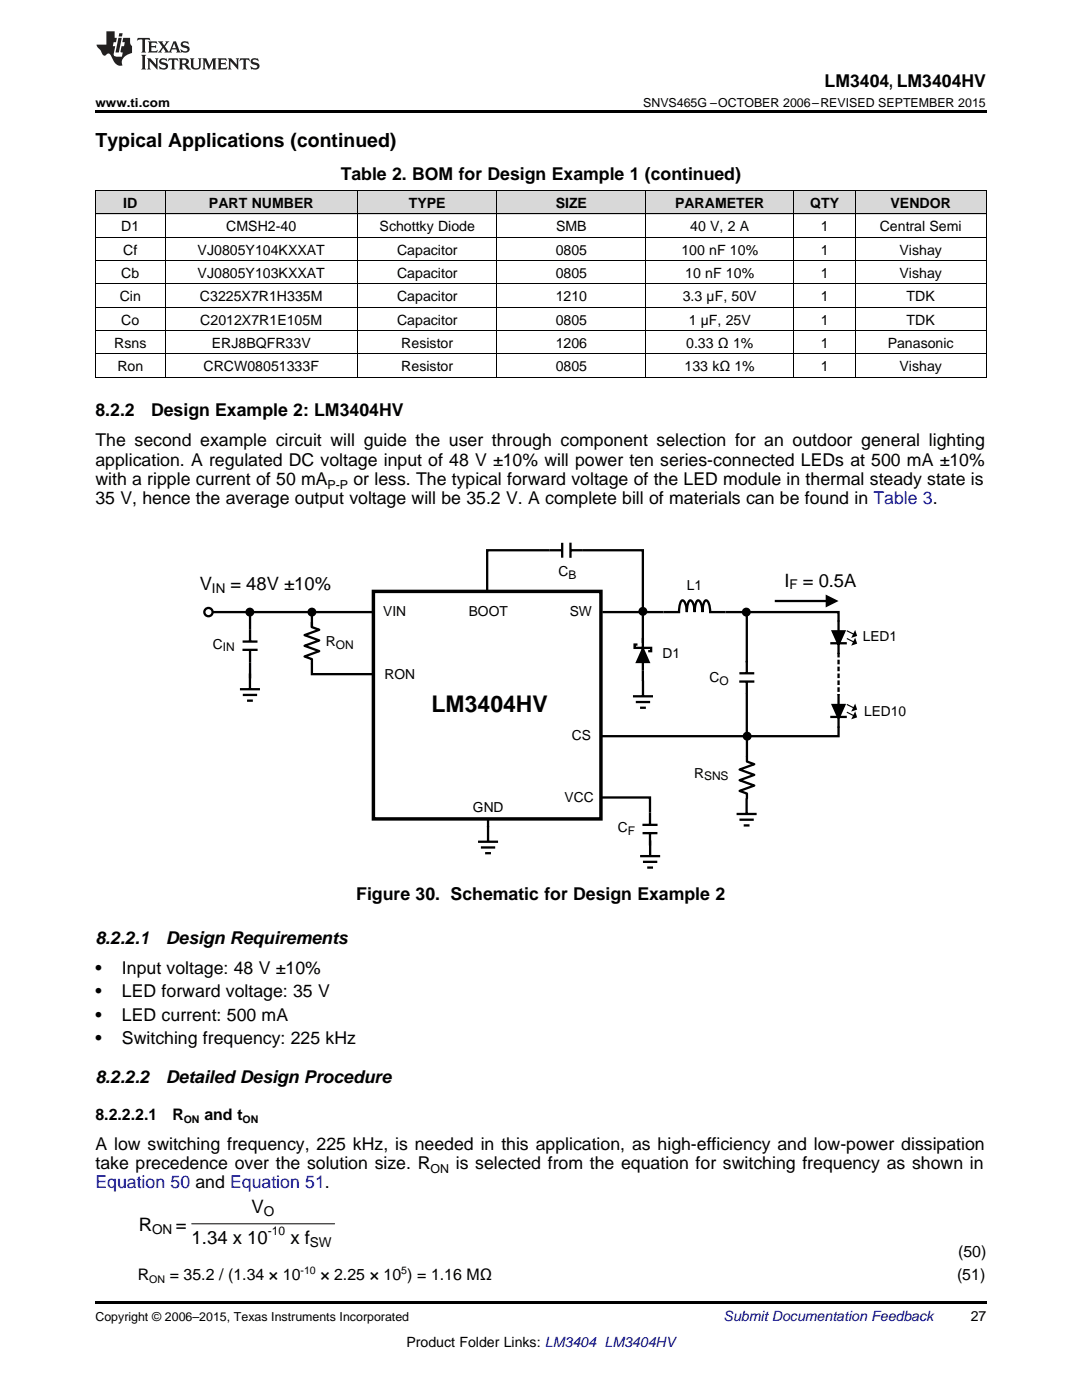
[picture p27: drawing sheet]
<svg xmlns="http://www.w3.org/2000/svg" width="216mm" height="279mm" viewBox="0 0 216 279" stroke-linecap="round" stroke-linejoin="round" font-family="sans-serif">
<defs><g id="words">
<text font-size="4.6" x="86.1" y="142.1">LM3404HV</text>
<text font-size="3.9" x="19" y="29.3">Typical Applications (continued)</text>
<g font-size="3.7">
<text x="39.8" y="117.7">V</text>
<text x="46" y="117.7">= 48V ±10%</text>
<text x="156.5" y="117.1">I</text>
<text x="160.2" y="117.1">= 0.5A</text>
<text x="27.7" y="245.6">R</text>
<text x="35.1" y="245.6">=</text>
<text x="50.2" y="242.1">V</text>
<text x="38.2" y="248.3">1.34 x 10</text>
<text x="57.9" y="248.3">x f</text>
</g>
<g font-size="3.5">
<text x="164.5" y="17.3">LM3404, LM3404HV</text>
<text x="68" y="36">Table 2. BOM for Design Example 1 (continued)</text>
<text x="19" y="83.1">8.2.2</text>
<text x="30.1" y="83.1">Design Example 2: LM3404HV</text>
<text x="19" y="89">The second example circuit will guide the user through component selection for an outdoor general lighting</text>
<text x="19" y="92.9">application. A regulated DC voltage input of 48 V ±10% will power ten series-connected LEDs at 500 mA ±10%</text>
<text x="19" y="96.8">with a ripple current of 50 mA</text>
<text x="19" y="100.7">35 V, hence the average output voltage will be 35.2 V. A complete bill of materials can be found in Table 3.</text>
<text x="70.5" y="96.8">or less. The typical forward voltage of the LED module in thermal steady state is</text>
<text x="71.1" y="179.6">Figure 30. Schematic for Design Example 2</text>
<text x="19" y="188.4">8.2.2.1</text>
<text x="33.1" y="188.4">Design Requirements</text>
<text x="19" y="194.4">•</text>
<text x="24.3" y="194.4">Input voltage: 48 V ±10%</text>
<text x="19" y="199">•</text>
<text x="19" y="203.7">•</text>
<text x="24.3" y="199">LED forward voltage: 35 V</text>
<text x="24.3" y="203.7">LED current: 500 mA</text>
<text x="19" y="208.4">•</text>
<text x="24.3" y="208.4">Switching frequency: 225 kHz</text>
<text x="19" y="216.1">8.2.2.2</text>
<text x="33.1" y="216.1">Detailed Design Procedure</text>
<text x="19" y="229.4">A low switching frequency, 225 kHz, is needed in this application, as high-efficiency and low-power dissipation</text>
<text x="19" y="233.3">take precedence over the solution size. R</text>
<text x="90.9" y="233.3">is selected from the equation for switching frequency as shown in</text>
</g>
<text font-size="3.5" fill="#00f" x="19" y="237.2">Equation 50 and Equation 51.</text>
<g font-size="3.2">
<text x="19" y="223.4">8.2.2.2.1</text>
<text x="34.4" y="223.4">R</text>
<text x="40.8" y="223.4">and t</text>
<text x="191.2" y="250.9">(50)</text>
<text x="27.5" y="255.4">R</text>
<text x="33.9" y="255.4">= 35.2 / (1.34 × 10</text>
<text x="63.9" y="255.4">× 2.25 × 10 ) = 1.16 MΩ</text>
<text x="191" y="255.4">(51)</text>
</g>
<g font-size="2.8">
<text x="24.6" y="41.5">ID</text>
<text x="41.7" y="41.5">PART NUMBER</text>
<text x="81.6" y="41.5">TYPE</text>
<text x="110.9" y="41.5">SIZE</text>
<text x="134.7" y="41.5">PARAMETER</text>
<text x="161.6" y="41.5">QTY</text>
<text x="177.7" y="41.5">VENDOR</text>
<text x="24.2" y="46.1">D1</text>
<text x="45.2" y="46.1">CMSH2-40</text>
<text x="75.7" y="46.1">Schottky Diode</text>
<text x="110.9" y="46.1">SMB</text>
<text x="137.7" y="46.1">40 V, 2 A</text>
<text x="163.8" y="46.1">1</text>
<text x="175.5" y="46.1">Central Semi</text>
<text x="24.6" y="50.8">Cf</text>
<text x="39.4" y="50.8">VJ0805Y104KXXAT</text>
<text x="79.2" y="50.8">Capacitor</text>
<text x="110.9" y="50.8">0805</text>
<text x="136" y="50.8">100 nF 10%</text>
<text x="163.8" y="50.8">1</text>
<text x="179.5" y="50.8">Vishay</text>
<text x="24.2" y="55.5">Cb</text>
<text x="39.4" y="55.5">VJ0805Y103KXXAT</text>
<text x="79.2" y="55.5">Capacitor</text>
<text x="110.9" y="55.5">0805</text>
<text x="136.7" y="55.5">10 nF 10%</text>
<text x="163.8" y="55.5">1</text>
<text x="179.5" y="55.5">Vishay</text>
<text x="23.9" y="60.1">Cin</text>
<text x="24.2" y="64.8">Co</text>
<text x="39.9" y="60.1">C3225X7R1H335M</text>
<text x="40" y="64.8">C2012X7R1E105M</text>
<text x="79.2" y="60.1">Capacitor</text>
<text x="79.2" y="64.8">Capacitor</text>
<text x="110.9" y="60.1">1210</text>
<text x="110.9" y="64.8">0805</text>
<text x="136.2" y="60.1">3.3 µF, 50V</text>
<text x="137.4" y="64.8">1 µF, 25V</text>
<text x="163.8" y="60.1">1</text>
<text x="163.8" y="64.8">1</text>
<text x="180.9" y="60.1">TDK</text>
<text x="180.9" y="64.8">TDK</text>
<text x="22.8" y="69.4">Rsns</text>
<text x="42.3" y="69.4">ERJ8BQFR33V</text>
<text x="80.1" y="69.4">Resistor</text>
<text x="110.9" y="69.4">1206</text>
<text x="136.9" y="69.4">0.33 Ω 1%</text>
<text x="163.8" y="69.4">1</text>
<text x="177.1" y="69.4">Panasonic</text>
<text x="23.4" y="74.1">Ron</text>
<text x="40.6" y="74.1">CRCW08051333F</text>
<text x="80.1" y="74.1">Resistor</text>
<text x="110.9" y="74.1">0805</text>
<text x="136.6" y="74.1">133 kΩ 1%</text>
<text x="163.8" y="74.1">1</text>
<text x="179.5" y="74.1">Vishay</text>
<text x="111.4" y="115">C</text>
<text x="137.1" y="117.8">L1</text>
<text x="76.5" y="123">VIN</text>
<text x="93.5" y="123">BOOT</text>
<text x="113.7" y="123">SW</text>
<text x="42.5" y="129.4">C</text>
<text x="65" y="128.9">R</text>
<text x="132.2" y="131.2">D1</text>
<text x="172.1" y="128">LED1</text>
<text x="76.7" y="135.5">RON</text>
<text x="141.6" y="136.2">C</text>
<text x="172.4" y="143">LED10</text>
<text x="114.1" y="147.7">CS</text>
<text x="138.5" y="155.2">R</text>
<text x="112.7" y="160.1">VCC</text>
<text x="94.4" y="162">GND</text>
<text x="123.3" y="166.1">C</text>
<text x="193.7" y="263.6">27</text>
<text x="81.1" y="268.9">Product Folder Links: LM3404 LM3404HV</text>
</g>
<text font-size="2.8" fill="#0000c8" x="144.4" y="263.6">Submit Documentation Feedback</text>
<g font-size="2.7">
<text x="42.3" y="118.3">IN</text>
<text x="157.5" y="117.6">F</text>
<text x="52.7" y="242.7">O</text>
<text x="30.4" y="246.2">ON</text>
<text x="61.8" y="248.9">SW</text>
</g>
<g font-size="2.5">
<text x="19" y="21.4">www.ti.com</text>
<text x="128.3" y="21.4">SNVS465G –OCTOBER 2006–REVISED SEPTEMBER 2015</text>
<text x="65.4" y="97.5">P-P</text>
<text x="85.9" y="234">ON</text>
<text x="19" y="263.6">Copyright © 2006–2015, Texas Instruments Incorporated</text>
</g>
<g font-size="2.4">
<text x="113.4" y="115.5">B</text>
<text x="44.5" y="130">IN</text>
<text x="67" y="129.4">ON</text>
<text x="143.6" y="136.7">O</text>
<text x="140.5" y="155.8">SNS</text>
<text x="125.3" y="166.6">F</text>
<text x="53.4" y="246.6">-10</text>
</g>
<g font-size="2.1">
<text x="36.7" y="224.1">ON</text>
<text x="48.4" y="224.1">ON</text>
<text x="29.8" y="256.1">ON</text>
<text x="60" y="254.2">-10</text>
<text x="80.1" y="254.2">5</text>
</g>
</g></defs>
<g fill="#d8d8d8">
<path d="M19 38.1h14v4.7h-14z"/>
<path d="M33 38.1h38.3v4.7h-38.3z"/>
<path d="M71.3 38.1h27.9v4.7h-27.9z"/>
<path d="M99.2 38.1h29.6v4.7h-29.6z"/>
<path d="M128.8 38.1h29.7v4.7h-29.7z"/>
<path d="M158.5 38.1h12.2v4.7h-12.2z"/>
<path d="M170.7 38.1h26.1v4.7h-26.1z"/>
</g>
<path d="M19 259.7h177.8v.5h-177.8z" fill="#000"/>
<path d="M38.3 244.2h28.5" fill="none" stroke="#000" stroke-width=".2"/>
<path d="M74.5 118h45.4v45.4h-45.4z" fill="none" stroke="#000" stroke-width=".69" stroke-linecap="butt"/>
<g fill="none" stroke="#000" stroke-width=".46">
<path d="M109.7 109.8h2.5M112.2 108.3v3M113.8 108.3v3M114 109.8h2.3M47.9 137.5h4M48.4 129.7h3M48.4 128h3M48.4 138.7h2.9M49.3 139.8h1.2M49.9 134.4v3M49.9 125.6v2.4M49.9 129.9v2.3"/>
<path d="M62.2 124.2v1l1.5 .5-2.9 1.1 2.9 1-2.9 1.1 2.9 1-2.9 1.1 1.4 .5v3h12.3M74.4 122.2h-12.2v3.1M126.3 139h4M127.2 128.6h-.6v.7h3.3v.7h-.6M128.3 129.5l1.1 2.6h-2.3zM128.3 122v.2h-8.1M128.3 127.3v6.6M128.3 135.8v3M132.4 122.2h3.1a2.94 2.94 0 0 1 .7-2.4 2.48 2.48 0 0 1 .9 2.4 2.91 2.91 0 0 1 .7-2.4 2.47 2.47 0 0 1 .8 2.4 2.91 2.91 0 0 1 .7-2.4 2.47 2.47 0 0 1 .9 2.4 2.91 2.91 0 0 1 .7-2.4 2.34 2.34 0 0 1 .8 2.4h3.1M126.9 140.1h2.8M127.7 141.2h1.2M149 159.3v3"/>
<path d="M149 151.1v.9l1.5 .5-2.9 1.1 2.9 1-2.9 1.1 2.9 1.1-2.9 1 1.4 .6v.9M95.4 168h4M96 169.1h2.8M96.8 170.3h1.2M97.4 164.8v3M127.7 170.9h4M128.2 164.6h3M128.2 166.3h3M128.3 172h2.9M129.1 173.1h1.2M129.7 162.1v2.4M129.7 166.3v2.4"/>
<path d="M129.7 167.7v3M147 162.4h4M147.6 163.6h2.8M148.4 164.7h1.2"/>
<circle cx="49.9" cy="122.2" r=".66"/>
<circle cx="62.2" cy="122.2" r=".66"/>
</g>
<g fill="#000">
<path d="M128.3 129.5l1.1 2.6h-2.3z"/>
<circle cx="49.9" cy="122.2" r=".66"/>
<circle cx="62.2" cy="122.2" r=".66"/>
</g>
<circle cx="41.6" cy="122.2" r=".83" fill="#fff"/>
<g fill="none" stroke="#000" stroke-width=".46">
<path d="M109.7 109.8h-12.5v8.2M116.3 109.8h12v12.2M154.6 119.9h10.5M42.5 122.2h7.4M49.9 132.2v3.2M62.2 122.2h-12.3v3.4M128.3 122.3v6M128.3 133.9v2M128.3 122.2h4.1M144.8 122.2h4.2v10M147.5 136h3M147.5 134.4h3"/>
<path d="M148.9 122.2h18.4v1.8M149 131.9v2.5M149 136.2v10.4M165.7 128.4h3.3M166.2 126h2.3l-1.2 2.6zM167.3 123.8v6.7M167.3 138.5v6.7M120 159.2h9.7v2.9M149 146.8v4.3M165.7 143.1h3.3M166.2 140.7h2.3l-1.2 2.6zM167.3 145v1.9h-47.3"/>
<path d="M97.4 163.3v1.8"/>
<circle cx="41.6" cy="122.2" r=".83"/>
<circle cx="128.3" cy="122" r=".66"/>
<circle cx="148.9" cy="122.2" r=".66"/>
<circle cx="149.1" cy="146.9" r=".66"/>
</g>
<g fill="#000">
<path d="M164.8 118.7l2.5 1.2-2.5 1.3zM166.2 126h2.3l-1.2 2.6zM170.6 127.3l.4 1.2-1.2 .4zM170.6 125.7l.4 1.2-1.2 .4zM166.2 140.7h2.3l-1.2 2.6zM170.6 142l.4 1.2-1.2 .4zM170.6 140.4l.4 1.2-1.2 .4z"/>
<circle cx="128.3" cy="122" r=".66"/>
<circle cx="148.9" cy="122.2" r=".66"/>
<circle cx="149.1" cy="146.9" r=".66"/>
</g>
<path d="M169 127.4l1.4 .7M169 125.9l1.4 .7M169 142.1l1.4 .7M169 140.6l1.4 .7" fill="none" stroke="#000" stroke-width=".23"/>
<path d="M167.3 130.3v8.5" fill="none" stroke="#000" stroke-width=".46" stroke-dasharray=".9 .5" stroke-linecap="butt"/>
<g fill="none" stroke="#000" stroke-width=".2">
<path d="M19 38h177.8M19.1 38.1v37.3M32.9 38.1v37.3M71.3 38.1v37.3M99.1 38.1v37.3M128.8 38.1v37.3M158.4 38.1v37.3M170.6 38.1v37.3M196.8 38.1v37.3M19 56.7h177.8M19 52h177.8M19 47.4h177.8"/>
<path d="M19 42.7h177.8M19 75.3h177.8M19 70.6h177.8M19 66h177.8M19 61.3h177.8"/>
</g>
<path d="M19 22h177.8v.5h-177.8z" fill="#000"/>
<g fill="#231f20">
<path d="M27.5 7.6l-.1 .5 .4-.2h.6v.1v2.1l-.2 .4h1l-.3-.4v-2.1l.1-.1h.5l.5 .2-.2-.5zM29.5 8.3l.2 .3v1.5l-.2 .4h1.8l.2-.6a1.04 1.04 0 0 1-1.3 .2v-.7h.6l.3 .2v-.6l-.3 .2h-.6v-.6l.8-.1 .4 .3-.2-.5zM31.5 8.3l.9 1.1-.9 1.1h.8l-.2-.2 .5-.7 .4 .7-.2 .2h1.5l-.1-.2 .1-.4h.9l.1 .4-.2 .2h1l-.3-.3-.7-1.9h-.5l-.9 2-.8-1 .9-1h-.8l.1 .3-.3 .5-.4-.6 .2-.2zM34.7 8.6l.4 1h-.7zM36.3 8.4a.63 .63 0 0 0-.2 .7 .63 .63 0 0 0 .6 .4l.6 .2 .1 .2a.75 .75 0 0 1-.7 .4 .75 .75 0 0 1-.6-.5l.1 .7 .1-.1a1.11 1.11 0 0 0 1.5-.6 1.13 1.13 0 0 0-1.2-.8l-.1-.4a1.04 1.04 0 0 1 1.2 .2l-.2-.5-.1 .1-.5-.2zM28.2 10.9l.2 .4v2.2l-.2 .4h1l-.3-.4v-2.2l.3-.4zM29.3 11.6l.3 .4v1.5l-.3 .4h.8l-.2-.4v-1.3l1.5 1.7v-1.9l.2-.4h-.7l.2 .4v.9l-1.1-1.3zM32 11.8a.62 .62 0 0 0-.2 .7 .62 .62 0 0 0 .6 .4l.6 .1 .1 .3a.76 .76 0 0 1-.7 .3 .76 .76 0 0 1-.6-.4l.1 .7 .1-.1a1.11 1.11 0 0 0 1.5-.6 1.13 1.13 0 0 0-1.2-.8l-.1-.4a1.04 1.04 0 0 1 1.2 .2l-.2-.6-.1 .1-.5-.1zM33.7 11.6l-.2 .6a.61 .61 0 0 1 .8-.3v1.6l-.2 .4h.9l-.2-.4v-1.6a.63 .63 0 0 1 .8 .3l-.2-.6zM35.6 11.6l.3 .4v1.5l-.3 .4h1l-.2-.2v-.8l.5 .2a.76 .76 0 0 0 1.2 .7l-1-1a.58 .58 0 0 0 .6-.5 .58 .58 0 0 0-.5-.6zM36.4 11.9h.1a.45 .45 0 0 1 .5 .1 .45 .45 0 0 1 .1 .5l-.7 .2zM37.9 11.6l.2 .2a2.17 2.17 0 0 0 .3 1.9 .99 .99 0 0 0 1.6-.6v-1.1l.2-.4h-.7l.2 .2a1.92 1.92 0 0 1-.2 1.8 .6 .6 0 0 1-.9-.5v-1.1l.2-.4zM40.4 11.6l.2 .4v1.5l-.2 .4h.7l-.2-.4v-1.4l.8 1.8 .8-1.8v1.4l-.2 .4h.9l-.2-.4v-1.5l.2-.4h-.8l-.6 1.5-.6-1.5zM43.4 11.6l.2 .4v1.5l-.2 .4h1.8l.2-.6a1.04 1.04 0 0 1-1.3 .1v-.6h.5l.4 .2v-.6l-.4 .2h-.5v-.7h.8l.3 .3-.1-.6zM45.5 11.6l.2 .4v1.5l-.2 .4h.7l-.2-.4v-1.3l1.5 1.7v-1.9l.2-.4h-.7l.2 .4v.9l-1.1-1.3zM47.9 11.6l-.1 .6a.61 .61 0 0 1 .8-.3v1.6l-.3 .4h1l-.3-.4 .1-1.6a.63 .63 0 0 1 .7 .3l-.1-.6zM50.2 11.8a.62 .62 0 0 0-.2 .7 .62 .62 0 0 0 .6 .4l.6 .1 .2 .3a.76 .76 0 0 1-.8 .3 .76 .76 0 0 1-.6-.4l.1 .7 .2-.1a1.11 1.11 0 0 0 1.5-.6 1.13 1.13 0 0 0-1.3-.8l-.1-.4a1.04 1.04 0 0 1 1.2 .2l-.1-.6-.2 .1-.5-.1z"/>
<path d="M21.2 6.3v2.6h-1.9l.1 .4 .7 .9a.91 .91 0 0 0 1 .8 .56 .56 0 0 1 .5-.3 .56 .56 0 0 1 .5 .3l.4 .8a1.53 1.53 0 0 0 1.9 1.2 1.54 1.54 0 0 1 1-2.1l.9-.3v-1.4a1.52 1.52 0 0 1-.3-1.6h-1.4l-.2 .8h.5l-.2 .8h-.4l-.2 1v.2l.4 .1-.2 .8a1.93 1.93 0 0 1-1.6-.3l.3-1.8h-.5l.2-.8h.4l.2-.8h-.4v-1.3zM23.6 7.6l-.6 2.9h.7l.6-2.9zM23.8 6.6l-.1 .7h.6l.2-.7z"/>
</g>
<use href="#words"/>
</svg>
